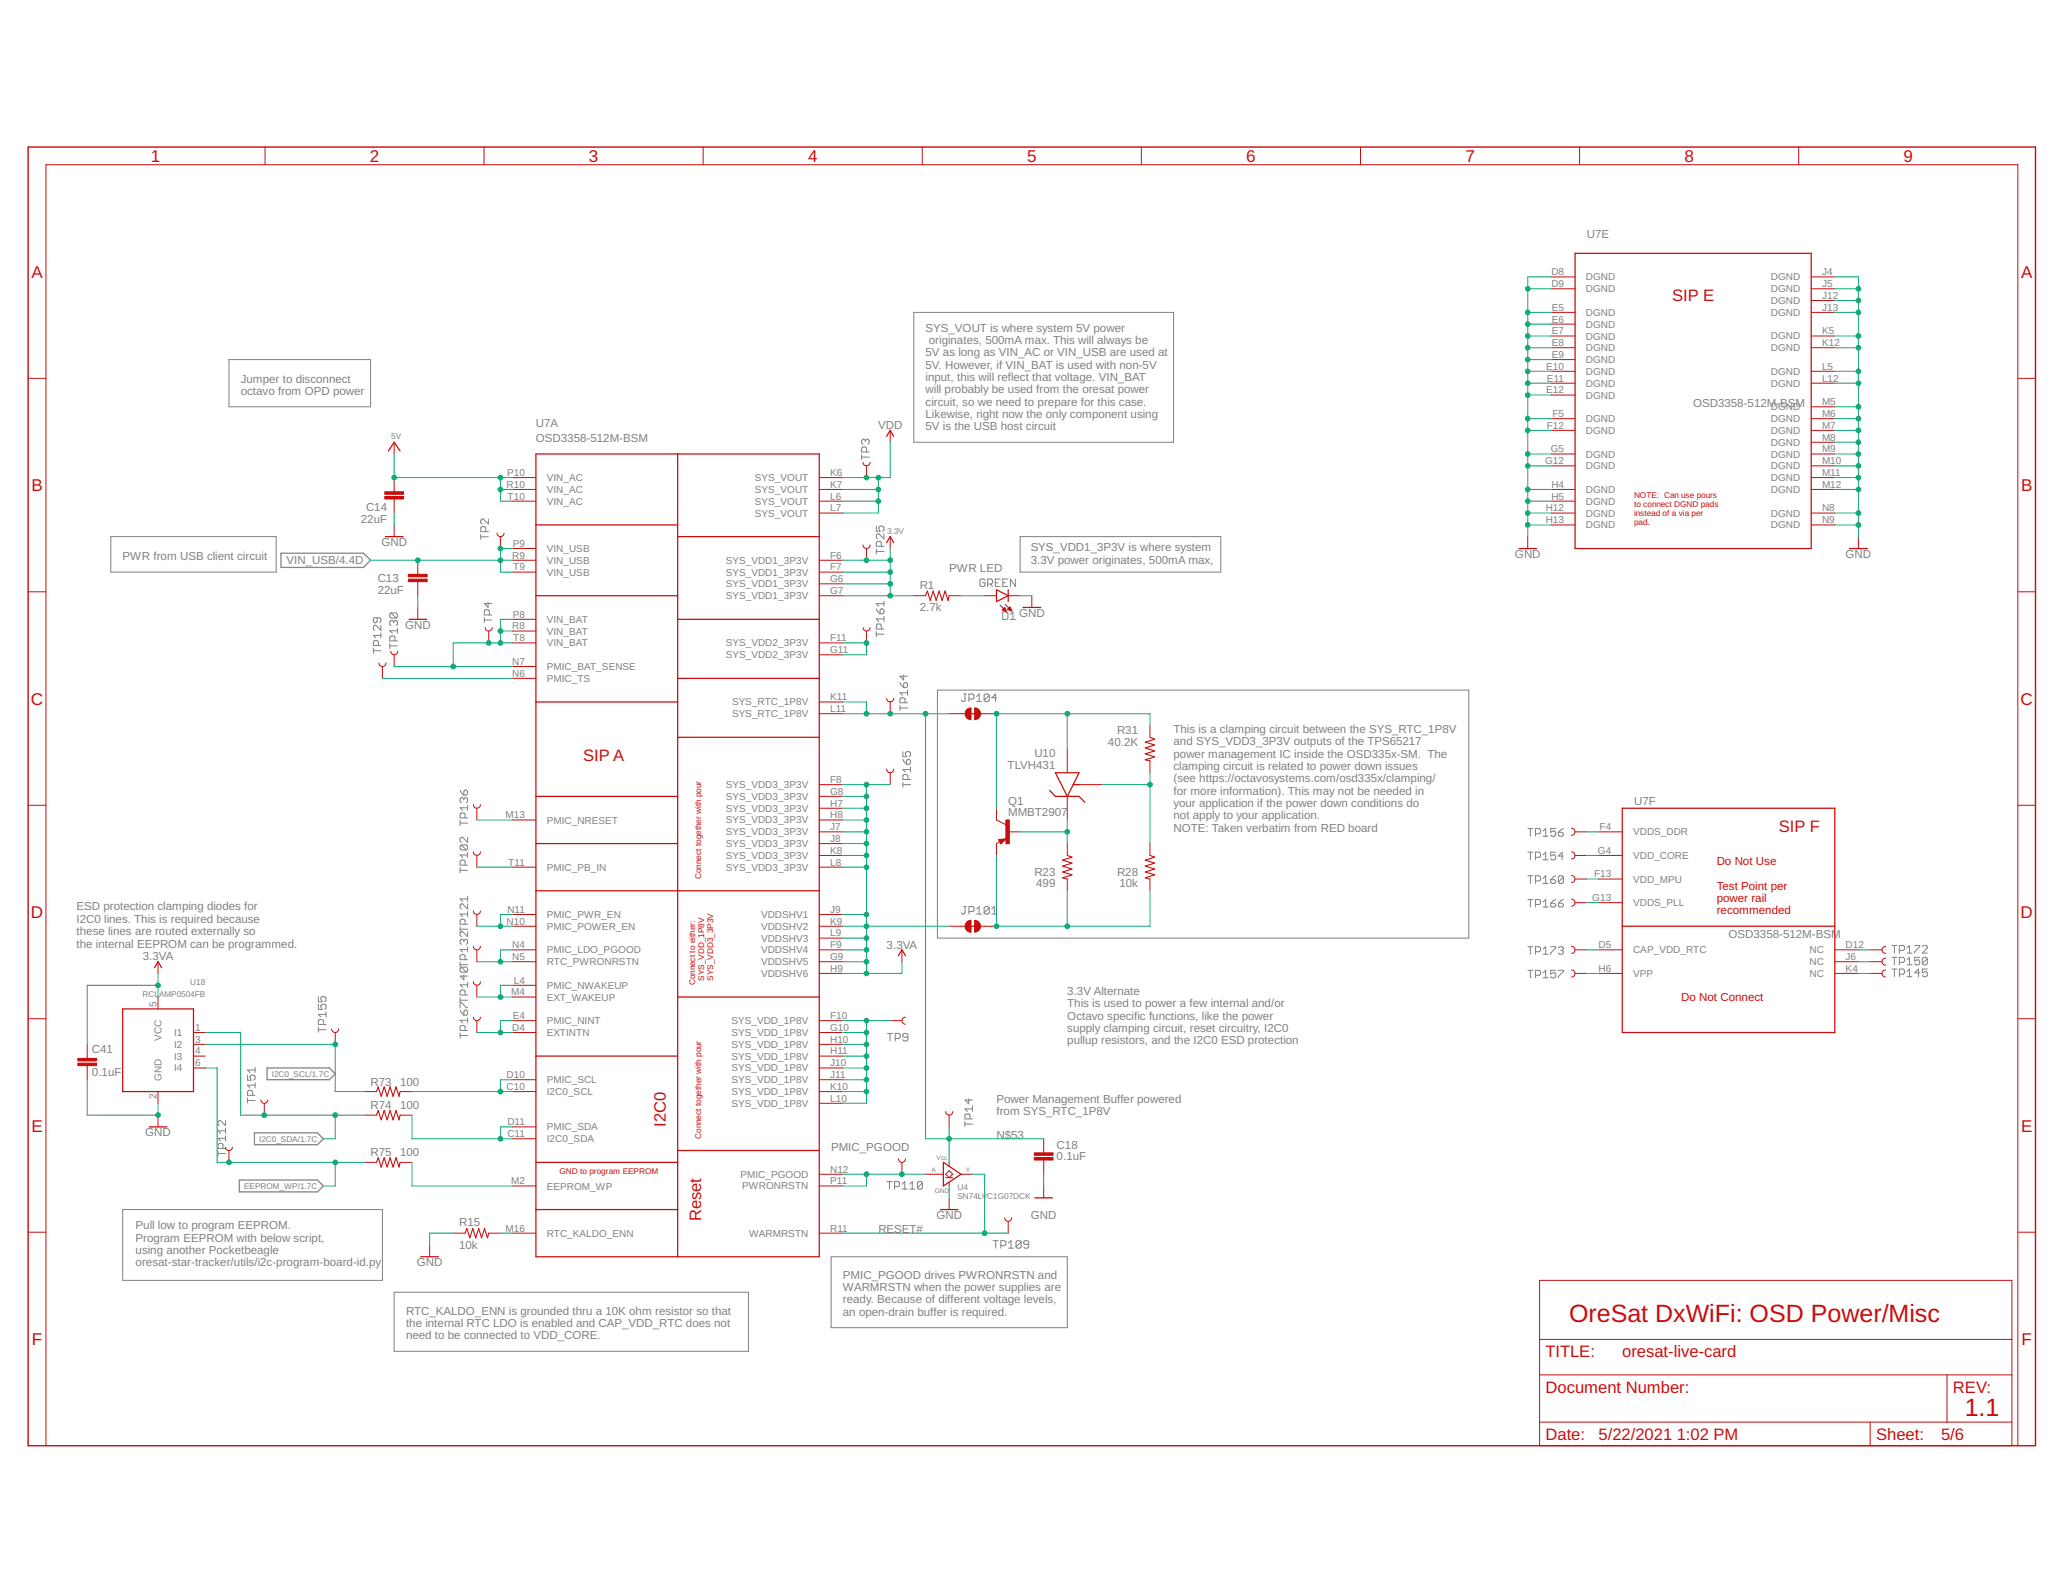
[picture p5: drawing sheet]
<svg xmlns="http://www.w3.org/2000/svg" width="279mm" height="216mm" viewBox="0 0 279 216" stroke-linecap="round" stroke-linejoin="round" font-family="sans-serif">
<defs><g id="words">
<g font-size="3.4" fill="#c90d0c">
<text x="212.5" y="179">OreSat DxWiFi: OSD Power/Misc</text>
<text x="266.1" y="191.8">1.1</text>
</g>
<g font-size="2.3" fill="#c90d0c">
<text x="20.4" y="21.9">1</text>
<text x="50.1" y="21.9">2</text>
<text x="79.8" y="21.9">3</text>
<text x="109.4" y="21.9">4</text>
<text x="139.1" y="21.9">5</text>
<text x="168.8" y="21.9">6</text>
<text x="198.5" y="21.9">7</text>
<text x="228.1" y="21.9">8</text>
<text x="257.8" y="21.9">9</text>
<text x="4.3" y="37.6">A</text>
<text x="273.7" y="37.6">A</text>
<text x="4.3" y="66.5">B</text>
<text x="273.7" y="66.5">B</text>
<text x="4.2" y="95.4">C</text>
<text x="273.7" y="95.4">C</text>
<text x="4.2" y="124.4">D</text>
<text x="273.7" y="124.4">D</text>
<text x="4.3" y="153.3">E</text>
<text x="273.7" y="153.3">E</text>
<text x="4.3" y="182.2">F</text>
<text x="273.8" y="182.2">F</text>
</g>
<g font-size="2.2" fill="#c90d0c">
<text x="226.5" y="40.7">SIP E</text>
<text x="79" y="103.1">SIP A</text>
<text x="240.9" y="112.7">SIP F</text>
<text x="90.2" y="152.6" transform="rotate(-90 90.2 152.6)">I2C0</text>
<text x="95" y="165.4" transform="rotate(-90 95 165.4)">Reset</text>
<text x="209.3" y="183.8">TITLE:</text>
<text x="219.7" y="183.8">oresat-live-card</text>
<text x="209.3" y="188.6">Document Number:</text>
<text x="264.5" y="188.6">REV:</text>
<text x="209.3" y="195">Date:</text>
<text x="216.5" y="195">5/22/2021</text>
<text x="227.1" y="195">1:02 PM</text>
<text x="254.1" y="195">Sheet:</text>
<text x="262.9" y="195">5/6</text>
</g>
<g font-size="1.6" fill="#808080">
<text x="214.9" y="32.2">U7E</text>
<text x="125.4" y="44.9">SYS_VOUT is where system 5V power</text>
<text x="125.8" y="46.6">originates, 500mA max. This will always be</text>
<text x="32.6" y="51.8">Jumper to disconnect</text>
<text x="32.6" y="53.5">octavo from OPD power</text>
<text x="125.4" y="48.3">5V as long as VIN_AC or VIN_USB are used at</text>
<text x="125.4" y="49.9">5V. However, if VIN_BAT is used with non-5V</text>
<text x="125.4" y="51.6">input, this will reflect that voltage. VIN_BAT</text>
<text x="125.4" y="53.3">will probably be used from the oresat power</text>
<text x="72.6" y="59.9">OSD3358-512M-BSM</text>
<text x="72.6" y="57.8">U7A</text>
<text x="118.9" y="58.1">VDD</text>
<text x="125.4" y="55">circuit, so we need to prepare for this case.</text>
<text x="125.4" y="56.6">Likewise, right now the only component using</text>
<text x="125.4" y="58.3">5V is the USB host circuit</text>
<text x="229.3" y="55.1">OSD3358-512M-BSM</text>
<text x="48.9" y="70.9">22uF</text>
<text x="49.6" y="69.3">C14</text>
<text x="16.6" y="75.9">PWR from USB client circuit</text>
<text x="38.8" y="76.4">VIN_USB/4.4D</text>
<text x="51.7" y="74">GND</text>
<text x="128.6" y="77.5">PWR LED</text>
<text x="139.6" y="74.7">SYS_VDD1_3P3V is where system</text>
<text x="139.6" y="76.4">3.3V power originates, 500mA max,</text>
<text x="205.2" y="75.6">GND</text>
<text x="250" y="75.6">GND</text>
<text x="51.2" y="80.4">22uF</text>
<text x="51.2" y="78.8">C13</text>
<text x="124.6" y="82.8">2.7k</text>
<text x="124.6" y="79.7">R1</text>
<text x="138" y="83.6">GND</text>
<text x="54.9" y="85.2">GND</text>
<text x="150.1" y="101">40.2K</text>
<text x="151.3" y="99.4">R31</text>
<text x="158.9" y="99.3">This is a clamping circuit between the SYS_RTC_1P8V</text>
<text x="158.9" y="101">and SYS_VDD3_3P3V outputs of the TPS65217</text>
<text x="136.5" y="104.2">TLVH431</text>
<text x="140.1" y="102.6">U10</text>
<text x="158.9" y="102.6">power management IC inside the OSD335x-SM. The</text>
<text x="158.9" y="104.3">clamping circuit is related to power down issues</text>
<text x="158.9" y="106">(see https://octavosystems.com/osd335x/clamping/</text>
<text x="158.9" y="107.6">for more information). This may not be needed in</text>
<text x="136.5" y="110.6">MMBT2907</text>
<text x="136.5" y="109">Q1</text>
<text x="158.9" y="109.3">your application if the power down conditions do</text>
<text x="158.9" y="111">not apply to your application.</text>
<text x="158.9" y="112.7">NOTE: Taken verbatim from RED board</text>
<text x="221.3" y="109">U7F</text>
<text x="140.1" y="118.6">R23</text>
<text x="151.3" y="118.6">R28</text>
<text x="10.4" y="123.3">ESD protection clamping diodes for</text>
<text x="10.4" y="125">I2C0 lines. This is required because</text>
<text x="140.3" y="120.2">499</text>
<text x="151.6" y="120.2">10k</text>
<text x="10.4" y="126.7">these lines are routed externally so</text>
<text x="10.4" y="128.3">the internal EEPROM can be programmed.</text>
<text x="19.3" y="130.1">3.3VA</text>
<text x="120.1" y="128.5">3.3VA</text>
<text x="234.1" y="127.1">OSD3358-512M-BSM</text>
<text x="144.5" y="134.8">3.3V Alternate</text>
<text x="144.5" y="136.4">This is used to power a few internal and/or</text>
<text x="12.5" y="142.6">C41</text>
<text x="144.5" y="138.1">Octavo specific functions, like the power</text>
<text x="144.5" y="139.8">supply clamping circuit, reset circuitry, I2C0</text>
<text x="144.5" y="141.4">pullup resistors, and the I2C0 ESD protection</text>
<text x="12.5" y="145.7">0.1uF</text>
<text x="50.2" y="147">R73</text>
<text x="54.2" y="147">100</text>
<text x="134.9" y="149.4">Power Management Buffer powered</text>
<text x="19.7" y="153.9">GND</text>
<text x="50.2" y="150.2">R74</text>
<text x="54.2" y="150.2">100</text>
<text x="112.6" y="155.8">PMIC_PGOOD</text>
<text x="134.9" y="154.2">N$53</text>
<text x="134.9" y="151">from SYS_RTC_1P8V</text>
<text x="143.1" y="155.7">C18</text>
<text x="50.2" y="156.6">R75</text>
<text x="54.2" y="156.6">100</text>
<text x="143.1" y="157.1">0.1uF</text>
<text x="18.4" y="166.5">Pull low to program EEPROM.</text>
<text x="62.2" y="166.1">R15</text>
<text x="119" y="167">RESET#</text>
<text x="126.8" y="165.1">GND</text>
<text x="139.6" y="165.1">GND</text>
<text x="18.4" y="168.2">Program EEPROM with below script,</text>
<text x="18.4" y="169.8">using another Pocketbeagle</text>
<text x="18.4" y="171.5">oresat-star-tracker/utils/i2c-program-board-id.py</text>
<text x="56.5" y="171.5">GND</text>
<text x="62.2" y="169.1">10k</text>
<text x="114.2" y="173.2">PMIC_PGOOD drives PWRONRSTN and</text>
<text x="55" y="178.1">RTC_KALDO_ENN is grounded thru a 10K ohm resistor so that</text>
<text x="55" y="179.8">the internal RTC LDO is enabled and CAP_VDD_RTC does not</text>
<text x="114.2" y="174.9">WARMRSTN when the power supplies are</text>
<text x="114.2" y="176.6">ready. Because of different voltage levels,</text>
<text x="114.2" y="178.2">an open-drain buffer is required.</text>
<text x="55" y="181.4">need to be connected to VDD_CORE.</text>
</g>
<g font-size="1.6" fill="#c90d0c">
<text x="232.5" y="117.2">Do Not Use</text>
<text x="232.5" y="120.5">Test Point per</text>
<text x="232.5" y="122.2">power rail</text>
<text x="232.5" y="123.9">recommended</text>
<text x="227.7" y="135.6">Do Not Connect</text>
</g>
<g font-size="1.4" fill="#808080">
<text x="210.1" y="37.3">D8</text>
<text x="210.1" y="38.9">D9</text>
<text x="214.8" y="38">DGND</text>
<text x="214.8" y="39.6">DGND</text>
<text x="239.8" y="38">DGND</text>
<text x="239.8" y="39.6">DGND</text>
<text x="239.8" y="41.2">DGND</text>
<text x="246.8" y="37.3">J4</text>
<text x="246.8" y="38.9">J5</text>
<text x="246.8" y="40.5">J12</text>
<text x="210.2" y="42.1">E5</text>
<text x="210.2" y="43.7">E6</text>
<text x="210.2" y="45.3">E7</text>
<text x="210.2" y="46.9">E8</text>
<text x="214.8" y="42.8">DGND</text>
<text x="214.8" y="44.4">DGND</text>
<text x="214.8" y="46">DGND</text>
<text x="214.8" y="47.6">DGND</text>
<text x="239.8" y="42.8">DGND</text>
<text x="239.8" y="46">DGND</text>
<text x="239.8" y="47.6">DGND</text>
<text x="246.8" y="42.1">J13</text>
<text x="246.8" y="45.3">K5</text>
<text x="246.8" y="46.9">K12</text>
<text x="209.4" y="50.1">E10</text>
<text x="209.4" y="53.3">E12</text>
<text x="209.5" y="51.7">E11</text>
<text x="210.2" y="48.5">E9</text>
<text x="214.8" y="49.2">DGND</text>
<text x="214.8" y="50.8">DGND</text>
<text x="214.8" y="52.4">DGND</text>
<text x="214.8" y="54">DGND</text>
<text x="239.8" y="50.8">DGND</text>
<text x="239.8" y="52.4">DGND</text>
<text x="246.8" y="50.1">L5</text>
<text x="246.8" y="51.7">L12</text>
<text x="209.5" y="58.1">F12</text>
<text x="210.3" y="56.5">F5</text>
<text x="214.8" y="57.2">DGND</text>
<text x="214.8" y="58.8">DGND</text>
<text x="239.8" y="55.6">DGND</text>
<text x="239.8" y="57.2">DGND</text>
<text x="239.8" y="58.8">DGND</text>
<text x="246.8" y="54.9">M5</text>
<text x="246.8" y="56.5">M6</text>
<text x="246.8" y="58.1">M7</text>
<text x="246.8" y="59.7">M8</text>
<text x="68.7" y="64.5">P10</text>
<text x="74.1" y="65.2">VIN_AC</text>
<text x="102.2" y="65.2">SYS_VOUT</text>
<text x="112.4" y="64.5">K6</text>
<text x="209.3" y="62.9">G12</text>
<text x="210" y="61.3">G5</text>
<text x="214.8" y="62">DGND</text>
<text x="214.8" y="63.6">DGND</text>
<text x="239.8" y="60.4">DGND</text>
<text x="239.8" y="62">DGND</text>
<text x="239.8" y="63.6">DGND</text>
<text x="239.8" y="65.2">DGND</text>
<text x="246.8" y="61.3">M9</text>
<text x="246.8" y="62.9">M10</text>
<text x="246.8" y="64.5">M11</text>
<text x="68.6" y="66.1">R10</text>
<text x="68.7" y="67.7">T10</text>
<text x="74.1" y="66.8">VIN_AC</text>
<text x="74.1" y="68.4">VIN_AC</text>
<text x="102.2" y="66.8">SYS_VOUT</text>
<text x="102.2" y="68.4">SYS_VOUT</text>
<text x="102.2" y="70">SYS_VOUT</text>
<text x="112.4" y="66.1">K7</text>
<text x="112.4" y="67.7">L6</text>
<text x="112.4" y="69.3">L7</text>
<text x="209.3" y="69.3">H12</text>
<text x="209.3" y="70.9">H13</text>
<text x="210.1" y="66.1">H4</text>
<text x="210.1" y="67.7">H5</text>
<text x="214.8" y="66.8">DGND</text>
<text x="214.8" y="68.4">DGND</text>
<text x="214.8" y="70">DGND</text>
<text x="214.8" y="71.6">DGND</text>
<text x="239.8" y="66.8">DGND</text>
<text x="239.8" y="70">DGND</text>
<text x="239.8" y="71.6">DGND</text>
<text x="246.8" y="66.1">M12</text>
<text x="246.8" y="69.3">N8</text>
<text x="246.8" y="70.9">N9</text>
<text x="69.4" y="75.7">R9</text>
<text x="69.4" y="74.1">P9</text>
<text x="69.5" y="77.3">T9</text>
<text x="74.1" y="74.8">VIN_USB</text>
<text x="74.1" y="76.4">VIN_USB</text>
<text x="74.1" y="78">VIN_USB</text>
<text x="98.3" y="76.4">SYS_VDD1_3P3V</text>
<text x="98.3" y="78">SYS_VDD1_3P3V</text>
<text x="112.4" y="75.7">F6</text>
<text x="112.4" y="77.3">F7</text>
<text x="69.4" y="83.7">P8</text>
<text x="98.3" y="79.6">SYS_VDD1_3P3V</text>
<text x="98.3" y="81.2">SYS_VDD1_3P3V</text>
<text x="112.4" y="78.9">G6</text>
<text x="112.4" y="80.5">G7</text>
<text x="69.4" y="85.3">R8</text>
<text x="69.5" y="86.9">T8</text>
<text x="74.1" y="84.4">VIN_BAT</text>
<text x="74.1" y="86">VIN_BAT</text>
<text x="74.1" y="87.6">VIN_BAT</text>
<text x="98.3" y="87.6">SYS_VDD2_3P3V</text>
<text x="98.3" y="89.2">SYS_VDD2_3P3V</text>
<text x="112.4" y="86.9">F11</text>
<text x="112.4" y="88.5">G11</text>
<text x="69.4" y="91.7">N6</text>
<text x="69.4" y="90.1">N7</text>
<text x="74.1" y="92.4">PMIC_TS</text>
<text x="74.1" y="90.8">PMIC_BAT_SENSE</text>
<text x="99.1" y="95.5">SYS_RTC_1P8V</text>
<text x="112.4" y="94.9">K11</text>
<text x="99.1" y="97.1">SYS_RTC_1P8V</text>
<text x="112.4" y="96.5">L11</text>
<text x="98.3" y="106.7">SYS_VDD3_3P3V</text>
<text x="112.4" y="106">F8</text>
<text x="112.4" y="107.6">G8</text>
<text x="68.5" y="110.8">M13</text>
<text x="74.1" y="111.5">PMIC_NRESET</text>
<text x="98.3" y="108.3">SYS_VDD3_3P3V</text>
<text x="98.3" y="109.9">SYS_VDD3_3P3V</text>
<text x="98.3" y="111.5">SYS_VDD3_3P3V</text>
<text x="98.3" y="113.1">SYS_VDD3_3P3V</text>
<text x="112.4" y="109.2">H7</text>
<text x="112.4" y="110.8">H8</text>
<text x="112.4" y="112.4">J7</text>
<text x="216.6" y="112.4">F4</text>
<text x="221.2" y="113.1">VDDS_DDR</text>
<text x="68.8" y="117.2">T11</text>
<text x="74.1" y="117.9">PMIC_PB_IN</text>
<text x="98.3" y="114.7">SYS_VDD3_3P3V</text>
<text x="98.3" y="116.3">SYS_VDD3_3P3V</text>
<text x="98.3" y="117.9">SYS_VDD3_3P3V</text>
<text x="112.4" y="114">J8</text>
<text x="112.4" y="115.6">K8</text>
<text x="112.4" y="117.2">L8</text>
<text x="215.9" y="118.8">F13</text>
<text x="216.4" y="115.6">G4</text>
<text x="221.2" y="116.3">VDD_CORE</text>
<text x="221.2" y="119.5">VDD_MPU</text>
<text x="68.6" y="125.2">N10</text>
<text x="68.7" y="123.6">N11</text>
<text x="74.1" y="124.3">PMIC_PWR_EN</text>
<text x="74.1" y="125.9">PMIC_POWER_EN</text>
<text x="103.1" y="124.3">VDDSHV1</text>
<text x="103.1" y="125.9">VDDSHV2</text>
<text x="112.4" y="123.6">J9</text>
<text x="112.4" y="125.2">K9</text>
<text x="215.7" y="122">G13</text>
<text x="221.2" y="122.7">VDDS_PLL</text>
<text x="69.4" y="128.4">N4</text>
<text x="69.4" y="130">N5</text>
<text x="74.1" y="129.1">PMIC_LDO_PGOOD</text>
<text x="74.1" y="130.7">RTC_PWRONRSTN</text>
<text x="103.1" y="130.7">VDDSHV5</text>
<text x="103.1" y="127.5">VDDSHV3</text>
<text x="103.1" y="129.1">VDDSHV4</text>
<text x="112.4" y="130">G9</text>
<text x="112.4" y="126.8">L9</text>
<text x="112.4" y="128.4">F9</text>
<text x="112.4" y="131.6">H9</text>
<text x="216.5" y="128.4">D5</text>
<text x="216.5" y="131.6">H6</text>
<text x="221.2" y="129.1">CAP_VDD_RTC</text>
<text x="245.1" y="129.1">NC</text>
<text x="245.1" y="130.7">NC</text>
<text x="250" y="128.4">D12</text>
<text x="250" y="130">J6</text>
<text x="250" y="131.6">K4</text>
<text x="21.2" y="136.4" transform="rotate(-90 21.2 136.4)">5</text>
<text x="69.2" y="134.8">M4</text>
<text x="69.6" y="133.2">L4</text>
<text x="74.1" y="133.9">PMIC_NWAKEUP</text>
<text x="74.1" y="135.5">EXT_WAKEUP</text>
<text x="103.1" y="132.3">VDDSHV6</text>
<text x="221.2" y="132.3">VPP</text>
<text x="245.1" y="132.3">NC</text>
<text x="21.9" y="141" transform="rotate(-90 21.9 141)">VCC</text>
<text x="23.6" y="140.3">I1</text>
<text x="23.6" y="141.9">I2</text>
<text x="23.6" y="143.5">I3</text>
<text x="26.4" y="139.6">1</text>
<text x="26.4" y="141.2">3</text>
<text x="26.4" y="142.8">4</text>
<text x="69.4" y="139.6">D4</text>
<text x="69.4" y="138">E4</text>
<text x="74.1" y="138.7">PMIC_NINT</text>
<text x="74.1" y="140.3">EXTINTN</text>
<text x="99.1" y="138.7">SYS_VDD_1P8V</text>
<text x="99.1" y="140.3">SYS_VDD_1P8V</text>
<text x="99.1" y="141.9">SYS_VDD_1P8V</text>
<text x="99.1" y="143.5">SYS_VDD_1P8V</text>
<text x="112.4" y="138">F10</text>
<text x="112.4" y="139.6">G10</text>
<text x="112.4" y="141.2">H10</text>
<text x="112.4" y="142.8">H11</text>
<text x="21.2" y="148.8" transform="rotate(-90 21.2 148.8)">2</text>
<text x="21.9" y="146.4" transform="rotate(-90 21.9 146.4)">GND</text>
<text x="23.6" y="145.1">I4</text>
<text x="26.4" y="144.4">6</text>
<text x="68.6" y="147.6">C10</text>
<text x="68.6" y="146">D10</text>
<text x="74.1" y="148.3">I2C0_SCL</text>
<text x="74.1" y="146.7">PMIC_SCL</text>
<text x="99.1" y="145.1">SYS_VDD_1P8V</text>
<text x="99.1" y="146.7">SYS_VDD_1P8V</text>
<text x="99.1" y="148.3">SYS_VDD_1P8V</text>
<text x="99.1" y="149.9">SYS_VDD_1P8V</text>
<text x="112.4" y="144.4">J10</text>
<text x="112.4" y="146">J11</text>
<text x="112.4" y="147.6">K10</text>
<text x="112.4" y="149.2">L10</text>
<text x="68.7" y="154">C11</text>
<text x="68.7" y="152.4">D11</text>
<text x="74.1" y="154.7">I2C0_SDA</text>
<text x="74.1" y="153.1">PMIC_SDA</text>
<text x="69.2" y="160.4">M2</text>
<text x="74.1" y="161.1">EEPROM_WP</text>
<text x="100.3" y="159.5">PMIC_PGOOD</text>
<text x="100.5" y="161.1">PWRONRSTN</text>
<text x="112.4" y="158.8">N12</text>
<text x="112.4" y="160.4">P11</text>
<text x="68.5" y="166.8">M16</text>
<text x="74.1" y="167.5">RTC_KALDO_ENN</text>
<text x="101.5" y="167.5">WARMRSTN</text>
<text x="112.4" y="166.8">R11</text>
</g>
<g font-size="1.1" fill="#808080">
<text x="53" y="59.5">5V</text>
<text x="120.2" y="72.3">3.3V</text>
<text x="19.3" y="135.1">RCLAMP0504FB</text>
<text x="25.8" y="133.5">U18</text>
<text x="36.8" y="145.8">I2C0_SCL/1.7C</text>
<text x="35.1" y="154.6">I2C0_SDA/1.7C</text>
<text x="33.1" y="161">EEPROM_WP/1.7C</text>
<text x="129.7" y="161.1">U4</text>
<text x="129.7" y="162.4">SN74LVC1G07DCK</text>
</g>
<g font-size="1.1" fill="#c90d0c">
<text x="221.3" y="67.5">NOTE: Can use pours</text>
<text x="221.3" y="68.7">to connect DGND pads</text>
<text x="221.3" y="69.9">instead of a via per</text>
<text x="221.3" y="71.1">pad.</text>
<text x="95" y="119.1" transform="rotate(-90 95 119.1)">Connect together with pour</text>
<text x="94.2" y="133.5" transform="rotate(-90 94.2 133.5)">Connect to either:</text>
<text x="95.4" y="132.8" transform="rotate(-90 95.4 132.8)">SYS_VDD_1P8V</text>
<text x="96.6" y="132.8" transform="rotate(-90 96.6 132.8)">SYS_VDD3_3P3V</text>
<text x="95" y="154.2" transform="rotate(-90 95 154.2)">Connect together with pour</text>
<text x="75.8" y="159">GND to program EEPROM</text>
</g>
<g font-size=".9" fill="#808080">
<text x="126.2" y="158.7">A</text>
<text x="126.6" y="161.6">GND</text>
<text x="126.9" y="157.1">Vcc</text>
<text x="130.8" y="158.7">Y</text>
</g>
</g></defs>
<g fill="none" stroke="#808080" stroke-width=".14">
<path d="M31 48.7h19.2v6.4h-19.2zM117.2 59.7l-.2-.2h-.1l-.2 .2v.3l.2 .2M117.2 59.7l.2-.2h.1l.2 .2v.3l-.2 .2M117.2 59.7v.1M123.8 42.3h35.1v17.6h-35.1zM15 72.7h22.4v4.8h-22.4zM65.1 72.7h1M65.1 72.3v.7M65.8 72v-.5l-.2-.2h-.3l-.2 .2v.5h1M66.1 70.3v.7l-.7-.7h-.1l-.2 .2v.3l.2 .2M116.7 61.9h1M116.7 61.6v.7"/>
<path d="M117.4 61.2v-.5l-.2-.2h-.3l-.2 .2v.5h1M118.7 71.3v.6h.5l-.2-.5 .2-.1h.3l.2 .1v.4l-.2 .1M118.7 74.4v.6M118.7 74.7h1M119.4 74v-.5l-.2-.2h-.3l-.2 .2v.5h1M119.7 72.3v.7l-.7-.7h-.1l-.2 .2v.3l.2 .2M133.4 78.6l-.2-.2h-.3l-.2 .2v.7l.2 .1h.3l.2-.1v-.4h-.3M133.8 79.1h.5l.1-.2v-.3l-.1-.2h-.5v1M134.1 79.1l.3 .3M134.8 78.9h.3M135.5 78.4h-.7v1h.7M135.8 78.9h.4"/>
<path d="M136.5 78.4h-.7v1h.7M137.5 78.4v1l-.7-1v1M138.2 72.7h27.1v4.8h-27.1zM50.6 88.1h1M50.6 87.8v.7M51.1 83.7v.5l-.2 .1h-.2l-.1-.1v-.4l.1-.1h.7l.2 .1v.4l-.2 .1M51.2 87.4v-.5l-.1-.1h-.4l-.1 .1v.5h1M51.6 84.7v.7l-.7-.7h-.2l-.1 .2v.3l.1 .2M51.6 86.1h-1l.3 .3M51.6 85.7v.7M52.8 87.5h1M52.8 87.1v.7"/>
<path d="M53 83l-.2 .2v.3l.2 .2h.7M53 83h.7l.1 .2v.3l-.1 .2M53 83l.7 .7M53.3 84.2l-.2-.1h-.1l-.2 .1v.4l.2 .1M53.3 84.2l.2-.1h.2l.1 .1v.4l-.1 .1M53.3 84.2v.2M53.5 86.8v-.5l-.2-.2h-.3l-.2 .2v.5h1M53.8 85.4h-1l.3 .4M53.8 85.1v.7M65.6 84h1M65.6 83.6v.7M66.1 81.6v.7l-.5-.6h1"/>
<path d="M66.3 83.3v-.5l-.2-.2h-.3l-.2 .2v.5h1M118.7 85.9h1M118.7 85.6v.6M118.7 82.5l.2 .3 .3 .3M119.2 82.6l.2-.1h.1l.2 .1v.4l-.2 .1h-.3zM119.4 85.2v-.5l-.2-.2h-.3l-.2 .2v.5h1M119.7 83.8h-1l.3 .4M119.7 81.4v.7M119.7 83.5v.7M119.7 81.8h-1l.3 .3M121.9 95.9h1M121.9 95.5v.7"/>
<path d="M121.9 92.5l.1 .3 .4 .3M122.4 92.6l.2-.1h.1l.2 .1v.4l-.2 .1h-.3zM122.4 91.4v.7l-.5-.5h1M122.6 95.2v-.5l-.2-.2h-.4l-.1 .2v.5h1M122.9 93.8h-1l.3 .4M122.9 93.5v.7M127 93.5h71.9v33.6h-71.9zM130.5 94h.4M130.7 94v.8l-.2 .2h-.1l-.2-.2M131.2 94.7h.5l.2-.2v-.3l-.2-.2h-.5v1M132.3 94.3l.3-.3v1M132.3 95h.6"/>
<path d="M134 94.2l-.2-.2h-.3l-.2 .2v.6M134 94.2v.6l-.2 .2h-.3l-.2-.2M134 94.2l-.7 .6M135 94.5h-.7l.5-.5v1M135.8 82.9h.5l.2 .2v.6l-.2 .2h-.5zM136.8 83.9h.7M136.8 83.2l.4-.3v1M62.3 111.1v.7M62.3 117.5v.7M62.3 111.5h1M62.3 107l.2 .4 .3 .3M62.3 117.9h1"/>
<path d="M62.5 114.4l-.2 .2v.4l.2 .1h.7M62.5 114.4h.7l.1 .2v.4l-.1 .1M62.5 114.4l.7 .7M62.8 108.2l-.1-.2h-.2l-.2 .2v.4l.2 .1M62.8 107.2l.2-.2h.2l.1 .2v.3l-.1 .2h-.4zM62.8 108.2l.2-.2h.2l.1 .2v.4l-.1 .1M62.8 108.2v.2M63 110.8v-.5l-.2-.2h-.3l-.2 .2v.5h1M63 117.2v-.5l-.2-.2h-.3l-.2 .2v.5h1M63.3 113.4v.7l-.6-.7h-.2l-.2 .2v.3l.2 .2M63.3 109.1v.6M63.3 115.5v.6"/>
<path d="M63.3 109.4h-1l.4 .3M63.3 115.8h-1l.4 .3M122.3 106.3h1M122.3 101.8v.7h.5l-.2-.5 .2-.2h.3l.2 .2v.3l-.2 .2M122.3 105.9v.7M122.3 102.8l.1 .4 .4 .3M122.8 103l.2-.2h.1l.2 .2v.4l-.2 .1h-.3zM123 105.6v-.5l-.2-.2h-.4l-.1 .2v.5h1M123.3 104.2h-1l.3 .4M123.3 103.9v.7M206.9 112.2h.7M206.9 115.4h.7"/>
<path d="M206.9 118.6h.7M207.3 112.2v1.1M207.3 115.4v1.1M207.3 118.6v1.1M208 112.9h.5l.1-.2v-.3l-.1-.2h-.5v1.1M208 116.1h.5l.1-.1v-.4l-.1-.2h-.5v1.1M208 119.3h.5l.1-.2v-.3l-.1-.2h-.5v1.1M209 112.6l.3-.4v1.1M209 115.8l.3-.4v1.1M209 119l.3-.4v1.1M209 113.3h.7M209 116.5h.7"/>
<path d="M209 119.7h.7M210 119.1h.5l.2 .2v.2l-.2 .2h-.3l-.2-.2zM210.7 112.2h-.7v.5l.4-.1h.1l.2 .1v.4l-.2 .2h-.3l-.2-.2M210.7 115.4h-.7v.6l.4-.2h.1l.2 .2v.3l-.2 .2h-.3l-.2-.2M210.7 118.6l-.7 .5M211.1 112.7h.5l.1 .2v.2l-.1 .2h-.4l-.1-.2zM211.7 112.2l-.3 .2-.3 .3M211.7 118.8l-.1-.2h-.4l-.1 .2v.7M211.7 118.8v.7l-.1 .2h-.4l-.1-.2M211.7 116h-.6l.5-.6v1.1M211.7 118.8l-.6 .7M43.1 135v.7h.5l-.1-.4v-.1l.1-.2h.4l.2 .2v.3l-.2 .2"/>
<path d="M43.1 136v.7h.5l-.1-.3v-.2l.1-.2h.4l.2 .2v.3l-.2 .2M43.1 139.5h1.1M43.1 139.1v.7M43.8 138.8v-.5l-.2-.2h-.3l-.2 .2v.5h1.1M44.2 137.4h-1.1l.4 .3M44.2 137.1v.6M62.3 125.5v.7M62.3 130.3v.7M62.3 135.1v1.4M62.3 139.9v.7M62.3 136.8l.2 .4 .3 .3M62.3 135.8h.2l.7 .7h.1"/>
<path d="M62.3 135.5h1M62.3 130.7h1M62.3 125.9h1M62.5 131l-.2 .2v.3l.2 .2h.7M62.5 131h.7l.1 .2v.3l-.1 .2M62.5 131l.7 .7M62.8 127.4l-.1-.2h-.2l-.2 .2v.3l.2 .2M62.8 127.4l.2-.2h.2l.1 .2v.3l-.1 .2M62.8 137l.2-.2h.2l.1 .2v.3l-.1 .2h-.4zM62.8 127.4v.2M62.8 132v.7l-.5-.5h1M63 125.2v-.5l-.2-.2h-.3l-.2 .2v.5h1"/>
<path d="M63 130v-.5l-.2-.2h-.3l-.2 .2v.5h1M63 134.8v-.5l-.2-.2h-.3l-.2 .2v.5h1M63 139.6v-.5l-.2-.2h-.3l-.2 .2v.5h1M63.3 122.4v.7l-.6-.7h-.2l-.2 .2v.3l.2 .2M63.3 126.2v.7l-.6-.7h-.2l-.2 .2v.3l.2 .2M63.3 138.2h-1l.4 .3M63.3 121.4v.7M63.3 123.5v.6M63.3 128.3v.6M63.3 133.1v.6M63.3 137.9v.6M63.3 133.4h-1l.4 .3"/>
<path d="M63.3 128.6h-1l.4 .3M63.3 123.8h-1l.4 .3M63.3 121.8h-1l.4 .3M120.2 140h.7M120.5 140v1M130.5 122.8h.4M130.7 122.8v.8l-.2 .2h-.1l-.2-.2M131.2 123.5h.5l.2-.2v-.3l-.2-.2h-.5v1M132.3 123.8h.6M132.3 123.1l.3-.3v1M134 123v.6l-.2 .2h-.3l-.2-.2M134 123l-.2-.2h-.3l-.2 .2v.6"/>
<path d="M134 123l-.7 .6M134.3 123.8h.7M134.3 123.1l.4-.3v1M206.9 121.8h.7M206.9 128.2h.7M206.9 131.4h.7M207.3 121.8v1.1M207.3 128.2v1M207.3 131.4v1M208 122.5h.5l.1-.2v-.3l-.1-.2h-.5v1.1M208 128.9h.5l.1-.2v-.3l-.1-.2h-.5v1M208 132.1h.5l.1-.2v-.3l-.1-.2h-.5v1"/>
<path d="M209 122.2l.3-.4v1.1M209 128.6l.3-.4v1M209 131.8l.3-.4v1M209 122.9h.7M209 129.2h.7M209 132.4h.7M210 122.3h.5l.2 .2v.2l-.2 .2h-.3l-.2-.2zM210 128.2h.7v.2l-.7 .7v.1M210.7 131.4h-.7v.5l.5-.1 .2 .1v.4l-.2 .1h-.3l-.2-.1M210.7 121.8l-.3 .2-.4 .3M211.1 122.3h.5l.1 .2v.2l-.1 .2h-.4l-.1-.2zM211.1 131.4h.6v.2l-.6 .7v.1"/>
<path d="M211.1 128.4l.1-.2h.4l.1 .2v.2l-.1 .1M211.4 128.7h.2M211.6 128.7l.1 .2v.2l-.1 .1h-.4l-.1-.1M211.7 121.8l-.3 .2-.3 .3M256.2 128.1h.7M256.2 129.7h.7M256.2 131.3h.7M256.6 128.1v1M256.6 129.7v1M256.6 131.3v1M257.2 128.7h.6l.1-.1v-.4l-.1-.1h-.6v1M257.2 130.3h.6l.1-.1v-.4l-.1-.1h-.6v1"/>
<path d="M257.2 132h.6l.1-.2v-.4l-.1-.1h-.6v1M258.3 128.4l.3-.3v1M258.3 130l.3-.3v1M258.3 131.6l.3-.3v1M258.3 129.1h.7M258.3 130.7h.7M258.3 132.3h.7M259.3 128.1h.7v.1l-.7 .7v.2M260 131.8h-.7l.5-.5v1M260 129.7h-.7v.5l.5-.2 .2 .2v.3l-.2 .2h-.3l-.2-.2M260.3 128.2l.2-.1h.4l.1 .1v.2l-.7 .7h.7M261 129.8v.7l-.1 .2h-.4l-.2-.2"/>
<path d="M261 131.3h-.7v.5l.4-.2h.2l.1 .2v.3l-.1 .2h-.4l-.2-.2M261 129.8l-.1-.1h-.4l-.2 .1v.7M261 129.8l-.7 .7M29.5 156.3h1M29.5 155.9v.7M30.2 155.6v-.6l-.2-.1h-.3l-.2 .1v.6h1M30.5 151.8v.7l-.6-.7h-.2l-.2 .2v.3l.2 .2M30.5 154.2h-1l.4 .3M30.5 152.8v.7M30.5 153.8v.7M30.5 153.2h-1l.4 .3M33.5 149.1h1"/>
<path d="M33.5 145.6v.7h.5l-.1-.3v-.2l.1-.2h.4l.1 .2v.3l-.1 .2M33.5 148.7v.7M34.2 148.4v-.6l-.2-.1h-.3l-.2 .1v.6h1M34.5 147h-1l.4 .3M34.5 144.6v.7M34.5 146.6v.7M34.5 144.9h-1l.4 .4M62.3 140.3h1M121.2 140.7h.6l.1-.2v-.4l-.1-.1h-.6v1M123 140.5h-.6l-.1-.2v-.2l.1-.1h.4l.2 .1v.7l-.2 .2h-.4l-.1-.2M130.7 152.3h1M130.7 151.9v.7"/>
<path d="M131.2 148.8v.7l-.5-.5h1M131.4 151.6v-.6l-.2-.1h-.3l-.2 .1v.6h1M131.7 150.2h-1l.3 .3M131.7 149.8v.7M16.6 163.8h35.2v9.6h-35.2zM53.4 175h48v8h-48zM112.6 170.2h31.9v9.6h-31.9zM120.1 160h.7M120.5 160v1.1M121.2 160.7h.5l.1-.2v-.3l-.1-.2h-.5v1.1M122.2 160.4l.3-.4v1.1M122.2 161.1h.7"/>
<path d="M123.2 161.1h.7M123.2 160.4l.3-.4v1.1M124.9 160.2l-.1-.2h-.4l-.2 .2v.7M124.9 160.2v.7l-.1 .2h-.4l-.2-.2M124.9 160.2l-.7 .7M134.5 168h.7M134.9 168v1.1M135.6 168.7h.5l.1-.1v-.4l-.1-.2h-.5v1.1M136.6 168.4l.3-.4v1.1M136.6 169.1h.7M138.3 168.2l-.2-.2h-.3l-.2 .2v.7M138.3 168.2v.7l-.2 .2h-.3l-.2-.2"/>
<path d="M138.3 168.2l-.7 .7M139.3 168.6h-.5l-.2-.2v-.2l.2-.2h.3l.2 .2v.7l-.2 .2h-.3l-.2-.2"/>
</g>
<path d="M38.1 74.9h11.1l1 1-1 1h-11.1zM32.4 159.8h10.6l.8 .8-.8 .8h-10.6zM34.5 153.4h8.5l.8 .8-.8 .8h-8.5zM36.2 144.7h8.4l.8 .7-.8 .8h-8.4z" fill="none" stroke="#808080" stroke-width=".17"/>
<g fill="none" stroke="#c90d0c" stroke-width=".17">
<path d="M213.3 34.3h32v40h-32zM120.1 59.1l.5-.8 .4 .8M52.2 72.7h2.4M52.6 61.1l.8-1.2 .8 1.2M72.6 61.5h38.4v108.7h-38.4zM72.6 71.1h19.2M91.8 61.5v108.7M91.8 72.7h19.2M120.1 73.5l.5-.8 .4 .8M135 79.9l1.5 .8-1.5 .8zM136.5 79.9v1.6M205.7 74.3h2.4"/>
<path d="M250.5 74.3h2.4M55.4 83.9h2.4M72.6 80.7h19.2M72.6 95.1h19.2M91.8 83.9h19.2M91.8 91.9h19.2M91.8 99.9h19.2M131.3 96.7h1.1M138.6 82.3h2.3M72.6 114.3h19.2M72.6 107.9h19.2M135.3 113.8l.3 .4 .5-.5-.7 .1 .2 .2 .2-.1h-.2"/>
<path d="M142.2 107.1l.7 .8h3.2l.8 .8M142.9 104.7h3.2l-1.6 3.2zM145.4 106.3h.7M219.7 109.5h28.8v30.3h-28.8zM16.6 136.7h9.6v11.1h-9.6zM20.9 131.1l.5-.8 .5 .8M72.6 120.6h38.4M91.8 135h19.2M121.7 129.5l.5-.8 .4 .8M131.3 125.5h1.1M219.7 125.5h28.8M20.2 152.6h2.4"/>
<path d="M72.6 143h19.2M72.6 157.4h19.2M91.8 155.8h19.2M127.8 157.4l2.4 1.6-2.4 1.6zM57 170.2h2.4M72.6 163.8h19.2M127.4 163.8h2.4M140.1 162.2h2.4"/>
</g>
<g fill="none" stroke="#c90d0c" stroke-width=".14">
<path d="M35.9 19.9v2.4M65.6 19.9v2.4M95.2 19.9v2.4M124.9 19.9v2.4M154.6 19.9v2.4M184.3 19.9v2.4M213.9 19.9v2.4M243.6 19.9v2.4M210.1 37.5h3.2M210.1 39.1h3.2M245.3 37.5h3.2M245.3 39.1h3.2"/>
<path d="M3.8 51.2h2.4M53.4 59.9v1.6M120.6 58.3v1.6M210.1 42.3h3.2M210.1 43.9h3.2M210.1 45.5h3.2M210.1 47.1h3.2M210.1 48.7h3.2M210.1 50.3h3.2M210.1 51.9h3.2M210.1 53.5h3.2M210.1 56.7h3.2"/>
<path d="M210.1 58.3h3.2M245.3 42.3h3.2M245.3 45.5h3.2M245.3 47.1h3.2M245.3 50.3h3.2M245.3 51.9h3.2M245.3 56.7h3.2M245.3 58.3h3.2M245.3 40.7h3.2M245.3 55.1h3.2M245.3 59.9h3.2M273.3 51.2h2.4"/>
<path d="M53.4 64.7v1.9M53.4 67.6v1.9M53.4 71.1v1.6M56.6 75.9v1.9M56.6 78.8v1.9M67.3 72.2a.48 .48 0 0 0 .5 .5 .48 .48 0 0 0 .5-.5M67.8 72.7v1.6M69.4 64.7h3.2M69.4 66.3h3.2M69.4 74.3h3.2M69.4 75.9h3.2M69.4 77.5h3.2"/>
<path d="M69.4 67.9h3.2M111 64.7h3.2M111 66.3h3.2M111 75.9h3.2M111 77.5h3.2M111 67.9h3.2M111 69.5h3.2M111 79.1h3.2M116.9 62.6a.48 .48 0 0 0 .5 .5 .48 .48 0 0 0 .4-.5M116.9 73.8a.48 .48 0 0 0 .5 .5 .48 .48 0 0 0 .4-.5M117.3 63.1v1.6M117.3 74.3v1.6"/>
<path d="M120.6 72.7v1.6M206.9 72.7v1.6M210.1 66.3h3.2M210.1 67.9h3.2M210.1 69.5h3.2M210.1 61.5h3.2M210.1 63.1h3.2M210.1 71.1h3.2M245.3 64.7h3.2M245.3 66.3h3.2M245.3 69.5h3.2M245.3 61.5h3.2"/>
<path d="M245.3 63.1h3.2M245.3 71.1h3.2M251.7 72.7v1.6M3.8 80.2h2.4M51.3 89.8a.49 .49 0 0 0 .5 .5 .49 .49 0 0 0 .5-.5M51.8 90.3v1.6M52.9 88.2a.48 .48 0 0 0 .5 .5 .48 .48 0 0 0 .5-.5M53.4 88.7v1.6M56.6 82.3v1.6M65.7 85a.48 .48 0 0 0 .5 .5 .48 .48 0 0 0 .5-.5M66.2 85.5v1.6M69.4 91.9h3.2"/>
<path d="M69.4 90.3h3.2M69.4 83.9h3.2M69.4 85.5h3.2M69.4 87.1h3.2M111 87.1h3.2M111 80.7h3.2M111 88.7h3.2M111 95.1h3.2M111 96.7h3.2M116.9 85a.48 .48 0 0 0 .5 .5 .48 .48 0 0 0 .4-.5M117.3 85.5v1.6M120.1 94.6a.48 .48 0 0 0 .5 .5 .48 .48 0 0 0 .4-.5"/>
<path d="M120.6 95.1v1.6M123.8 80.7h1.5M128.5 80.7h1.7M128.5 96.7h2.2M132.8 96.7h2.2M133.3 80.7h1.7M135.4 82l.9 .9M135.8 82.6h.4M135.8 82.5h.4M135.9 82.7h.3M135.9 82.5h.2M136 82.4h.1"/>
<path d="M136 82.7h.2M136 82.3h.1M136.1 82.3l.2 .5-.6-.2zM136.1 81.9l.9 .9M136.2 82.8h.1M136.5 82.5h.4M136.5 82.5l.5 .3M136.5 82.5l.3-.3 .2 .6M136.5 80.7h1.7M136.6 82.4h.3M136.6 82.6h.3M136.7 82.3h.1"/>
<path d="M136.8 82.7h.2M136.9 82.7h.1M139.7 80.7v1.6M155.7 98.3v1.6M273.3 80.2h2.4M3.8 109.1h2.4M64.1 109a.48 .48 0 0 0 .5 .5 .48 .48 0 0 0 .5-.5M64.1 115.4a.48 .48 0 0 0 .5 .5 .48 .48 0 0 0 .5-.5M64.6 109.5v1.6M64.6 115.9v1.6M69.4 117.5h3.2M69.4 111.1h3.2"/>
<path d="M111 117.5h3.2M111 106.3h3.2M111 107.9h3.2M111 109.5h3.2M111 111.1h3.2M111 112.7h3.2M111 114.3h3.2M111 115.9h3.2M120.1 104.2a.48 .48 0 0 0 .5 .5 .48 .48 0 0 0 .4-.5M120.6 104.7v1.6M135 109.5v1.6l1.2 .6M135.2 113.7l1-.1-.6 .7z"/>
<path d="M135.4 114l-.4 .3v1.6M136.5 112.7h1.7M144.5 101.5v3.2M144.5 107.9v3.2M144.5 114.3v1.6M144.5 119.1v1.5M146.1 106.3h3.3M155.7 103.1v1.6M155.7 114.3v1.6M155.7 119.1v1.5M212.8 112.2a.48 .48 0 0 1 .5 .5 .48 .48 0 0 1-.5 .4M212.8 115.4a.48 .48 0 0 1 .5 .5 .48 .48 0 0 1-.5 .4"/>
<path d="M212.8 118.6a.49 .49 0 0 1 .5 .5 .49 .49 0 0 1-.5 .4M213.3 112.7h1.6M213.3 115.9h1.6M213.3 119.1h1.6M216.5 112.7h3.2M216.5 115.9h3.2M216.5 119.1h3.2M273.3 109.1h2.4M3.8 138h2.4M21.4 130.3v1.5M21.4 135v1.7M26.2 139.8h1.6"/>
<path d="M44.9 139.4a.48 .48 0 0 0 .5 .5 .48 .48 0 0 0 .5-.5M45.4 139.8v1.7M64.1 137.8a.48 .48 0 0 0 .5 .4 .48 .48 0 0 0 .5-.4M64.1 133a.48 .48 0 0 0 .5 .4 .48 .48 0 0 0 .5-.4M64.1 128.2a.48 .48 0 0 0 .5 .5 .48 .48 0 0 0 .5-.5M64.1 123.4a.48 .48 0 0 0 .5 .5 .48 .48 0 0 0 .5-.5M64.6 123.9v1.6M64.6 128.7v1.6M64.6 133.5v1.5M64.6 138.2v1.6M69.4 123.9h3.2M69.4 128.7h3.2"/>
<path d="M69.4 138.2h3.2M69.4 133.5h3.2M69.4 125.5h3.2M69.4 139.8h3.2M69.4 135h3.2M69.4 130.3h3.2M111 123.9h3.2M111 128.7h3.2M111 138.2h3.2M111 125.5h3.2M111 139.8h3.2M111 130.3h3.2"/>
<path d="M111 127.1h3.2M111 131.8h3.2M120.6 138.2h1.6M122.2 128.7v1.6M122.6 137.8a.48 .48 0 0 0-.4 .5 .48 .48 0 0 0 .4 .4M128.5 125.5h2.2M132.8 125.5h2.2M212.8 121.8a.49 .49 0 0 1 .5 .5 .49 .49 0 0 1-.5 .4M212.8 128.2a.48 .48 0 0 1 .5 .5 .48 .48 0 0 1-.5 .4M212.8 131.4a.48 .48 0 0 1 .5 .5 .48 .48 0 0 1-.5 .4M213.3 128.7h1.6M213.3 131.8h1.6"/>
<path d="M213.3 122.3h1.6M216.5 128.7h3.2M216.5 131.8h3.2M216.5 122.3h3.2M248.5 128.7h3.2M248.5 130.3h3.2M248.5 131.8h3.2M253.3 128.7h1.6M253.3 130.3h1.6M253.3 131.8h1.6M255.4 128.2a.48 .48 0 0 0-.5 .5 .48 .48 0 0 0 .5 .4M255.4 129.8a.48 .48 0 0 0-.5 .4 .48 .48 0 0 0 .5 .5"/>
<path d="M255.4 131.4a.48 .48 0 0 0-.5 .5 .48 .48 0 0 0 .5 .4M273.3 138h2.4M11.8 141.5v1.9M11.8 144.3v1.9M21.4 147.8v1.6M21.4 151v1.6M26.2 141.5h1.6M26.2 143h1.6M26.2 144.7h1.6M30.5 155.4a.48 .48 0 0 0 .5 .4 .48 .48 0 0 0 .5-.4M31 155.8v1.6M35.3 149a.48 .48 0 0 0 .5 .4 .48 .48 0 0 0 .5-.4"/>
<path d="M35.8 149.4v1.6M49.4 147.8h1.6M49.4 151h1.6M49.4 157.4h1.6M54.2 147.8h1.6M54.2 151h1.6M54.2 157.4h1.6M69.4 147.8h3.2M69.4 154.2h3.2M69.4 146.2h3.2M69.4 152.6h3.2M111 147.8h3.2"/>
<path d="M111 146.2h3.2M111 159h3.2M111 141.5h3.2M111 143h3.2M111 144.7h3.2M111 149.4h3.2M121.7 157a.49 .49 0 0 0 .5 .4 .49 .49 0 0 0 .4-.4M122.2 157.4v1.6M125.3 159h2.5M128.1 150.6a.48 .48 0 0 0 .5 .4 .48 .48 0 0 0 .4-.4M128.1 159.5h.9M128.5 158.6l.5 .4-.5 .5-.4-.5z"/>
<path d="M128.5 151v1.6M128.5 157.4v.5M130.2 159h1.5M141.4 154.2v2M141.4 157.1v1.9M3.8 166.9h2.4M58.2 168.6v1.6M61.4 167h1.6M66.2 167h1.6M69.4 167h3.2M69.4 160.6h3.2M111 167h3.2"/>
<path d="M111 160.6h3.2M128.5 160.1v.5M128.5 162.2v1.6M136.1 165a.49 .49 0 0 0 .4 .4 .49 .49 0 0 0 .5-.4M136.5 165.4v1.6M141.4 160.6v1.6M208.5 173.4h64v22.4h-64zM273.3 166.9h2.4M6.2 195.8v-173.5h267.1v173.5M208.5 186.2h64M208.5 192.6h64M208.5 181.4h64"/>
<path d="M253.3 192.6v3.2M263.7 186.2v6.4"/>
</g>
<path d="M125.3 80.7l.3-.6 .4 1.2 .4-1.2 .4 1.2 .4-1.2 .4 1.2 .4-1.2 .4 1.2 .1-.6M155.7 99.9l.7 .2-1.3 .4 1.3 .4-1.3 .4 1.3 .4-1.3 .4 1.3 .4-1.3 .4 .6 .2M144.5 115.9l.7 .2-1.3 .4 1.3 .4-1.3 .4 1.3 .4-1.3 .4 1.3 .4-1.3 .4 .6 .2M155.7 115.9l.7 .2-1.3 .4 1.3 .4-1.3 .4 1.3 .4-1.3 .4 1.3 .4-1.3 .4 .6 .2M51 147.8l.2-.6 .4 1.3 .4-1.3 .4 1.3 .4-1.3 .4 1.3 .4-1.3 .4 1.3 .2-.7M51 151l.2-.6 .4 1.3 .4-1.3 .4 1.3 .4-1.3 .4 1.3 .4-1.3 .4 1.3 .2-.7M51 157.4l.2-.6 .4 1.3 .4-1.3 .4 1.3 .4-1.3 .4 1.3 .4-1.3 .4 1.3 .2-.7M63 167l.2-.6 .4 1.3 .4-1.3 .4 1.3 .4-1.3 .4 1.3 .4-1.3 .4 1.3 .2-.7" fill="none" stroke="#c90d0c" stroke-width=".15"/>
<g fill="#c90d0c" stroke="#c90d0c" stroke-width=".14">
<path d="M140.1 156.8h2.5v.3h-2.5z"/>
<path d="M140.1 156.1h2.5v.4h-2.5z"/>
<path d="M52.1 67.2h2.6v.4h-2.6z"/>
<path d="M52.1 66.6h2.6v.4h-2.6z"/>
<path d="M55.3 78.4h2.5v.4h-2.5z"/>
<path d="M55.3 77.8h2.5v.3h-2.5z"/>
<path d="M136.2 111.1h.5v3.2h-.5z"/>
<path d="M10.5 144h2.6v.3h-2.6z"/>
<path d="M10.5 143.4h2.6v.3h-2.6z"/>
</g>
<path d="M3.8 19.9h271.9v175.9h-271.9z" fill="none" stroke="#c90d0c" stroke-width=".19"/>
<g fill="#c90d0c" stroke="#c90d0c" stroke-width=".14">
<path d="M132 124.7h.1a.83 .83 0 0 1 .7 .8h-.8z" fill-rule="evenodd"/>
<path d="M132 125.5h.8v.1a.83 .83 0 0 1-.8 .7z" fill-rule="evenodd"/>
<path d="M131 124.8l.5-.1v1.6a.81 .81 0 0 1-.8-.6 .81 .81 0 0 1 .3-.9z" fill-rule="evenodd"/>
<path d="M132 95.9h.1a.79 .79 0 0 1 .7 .8h-.8z" fill-rule="evenodd"/>
<path d="M132 96.7h.8v.1a.78 .78 0 0 1-.8 .7z" fill-rule="evenodd"/>
<path d="M131 96.1l.5-.2v1.6a.81 .81 0 0 1-.8-.6 .81 .81 0 0 1 .3-.8z" fill-rule="evenodd"/>
</g>
<g fill="none" stroke="#0dab76" stroke-width=".14">
<path d="M206.9 39.1h3.2M210.1 37.5h-3.2v35.2M248.5 39.1h3.2M248.5 37.5h3.2v35.2M120.6 59.9v4.8h-6.4M206.9 58.3h3.2M206.9 56.7h3.2M206.9 53.5h3.2M206.9 51.9h3.2M206.9 50.3h3.2M206.9 48.7h3.2M206.9 47.1h3.2"/>
<path d="M206.9 45.5h3.2M206.9 43.9h3.2M206.9 42.3h3.2M248.5 58.3h3.2M248.5 56.7h3.2M248.5 51.9h3.2M248.5 50.3h3.2M248.5 47.1h3.2M248.5 45.5h3.2M248.5 42.3h3.2M248.5 59.9h3.2M248.5 40.7h3.2"/>
<path d="M248.5 55.1h3.2M50.2 75.9h19.2M53.4 61.5v3.2h16M53.4 69.5v1.6M67.8 64.7v3.2h1.6M67.8 66.3h1.6M69.4 74.3h-1.6v3.2h1.6M114.2 75.9h6.4M114.2 77.5h6.4M114.2 66.3h4.8M114.2 67.9h4.8M114.2 79.1h6.4"/>
<path d="M119 64.7v4.8h-4.8M120.6 74.3v6.4M206.9 66.3h3.2M206.9 67.9h3.2M206.9 69.5h3.2M206.9 71.1h3.2M206.9 63.1h3.2M206.9 61.5h3.2M248.5 64.7h3.2M248.5 66.3h3.2M248.5 69.5h3.2M248.5 71.1h3.2"/>
<path d="M248.5 63.1h3.2M248.5 61.5h3.2M51.8 91.9h17.6M53.4 90.3h16M56.6 80.7v1.6M67.8 85.5h1.6M69.4 83.9h-1.6v3.2M69.4 87.1h-8v3.2M114.2 87.1h3.1v1.6h-3.1M114.2 80.7h9.6M114.2 95.1h3.1v1.6M114.2 96.7h14.3"/>
<path d="M125.3 96.7v57.5h16.1M130.2 80.7h3.1M138.2 80.7h1.5M144.5 96.7v4.8M155.7 98.3v-1.6h-20.7v12.8M64.6 117.5h4.8M64.6 111.1h4.8M114.2 117.5h3.1M114.2 111.1h3.1M114.2 106.3h6.4M114.2 112.7h3.1M114.2 115.9h3.1"/>
<path d="M114.2 107.9h3.1M114.2 109.5h3.1M114.2 114.3h3.1M117.3 106.3v25.5M135 115.9v9.6h20.7v-4.9M138.2 112.7h6.3M144.5 111.1v3.2M149.4 106.3h6.3M155.7 104.7v9.6M214.9 112.7h1.6M214.9 119.1h1.6M214.9 115.9h1.6"/>
<path d="M21.4 133.5h-9.6v8M21.4 131.8v3.2M27.8 139.8h4.8v11.2h16.8M64.6 139.8h4.8M64.6 135h4.8M64.6 130.3h4.8M64.6 125.5h4.8M69.4 123.9h-1.6v1.6M69.4 128.7h-1.6v1.6M69.4 133.5h-1.6v1.5M69.4 138.2h-1.6v1.6M114.2 139.8h3.1"/>
<path d="M114.2 138.2h6.4M114.2 130.3h3.1M114.2 128.7h3.1M114.2 125.5h14.3M114.2 123.9h3.1M114.2 127.1h3.1M117.3 138.2v11.2h-3.1M122.2 130.3v1.5h-8M144.5 120.6v4.9M214.9 128.7h1.6M214.9 131.8h1.6M214.9 122.3h1.6"/>
<path d="M251.7 130.3h1.6M251.7 128.7h1.6M251.7 131.8h1.6M11.8 146.2v4.8h9.6v-1.6M27.8 141.5h17.6v6.3h4M27.8 144.7h1.6v12.7h20M45.4 151v3.2h-1.6M45.4 157.4v3.2h-1.6M55.8 151v3.2h13.6M55.8 147.8h13.6M55.8 157.4v3.2h13.6M69.4 146.2h-1.6v1.6"/>
<path d="M69.4 152.6h-1.6v1.6M114.2 141.5h3.1M114.2 147.8h3.1M114.2 159h11.1M114.2 144.7h3.1M114.2 146.2h3.1M114.2 143h3.1M117.3 159v1.6h-3.1M128.5 152.6v4.8M131.7 159h1.6v8M141.4 159v1.6M61.4 167h-3.2v1.6"/>
<path d="M67.8 167h1.6M114.2 167h22.3M128.5 160.6v1.6"/>
</g>
<g fill="#0dab76" stroke="#0dab76" stroke-width=".14">
<circle cx="67.8" cy="75.9" r=".32"/>
<circle cx="67.8" cy="74.3" r=".32"/>
<circle cx="56.6" cy="75.9" r=".32"/>
<circle cx="67.8" cy="85.5" r=".32"/>
<circle cx="67.8" cy="87.1" r=".32"/>
<circle cx="66.2" cy="87.1" r=".32"/>
<circle cx="61.4" cy="90.3" r=".32"/>
<circle cx="67.8" cy="66.3" r=".32"/>
<circle cx="67.8" cy="64.7" r=".32"/>
<circle cx="53.4" cy="64.7" r=".32"/>
<circle cx="120.6" cy="79.1" r=".32"/>
<circle cx="120.6" cy="77.5" r=".32"/>
<circle cx="120.6" cy="75.9" r=".32"/>
<circle cx="120.6" cy="80.7" r=".32"/>
<circle cx="117.3" cy="75.9" r=".32"/>
<circle cx="117.3" cy="87.1" r=".32"/>
<circle cx="144.5" cy="96.7" r=".32"/>
<circle cx="135" cy="96.7" r=".32"/>
<circle cx="45.4" cy="151" r=".32"/>
<circle cx="35.8" cy="151" r=".32"/>
<circle cx="45.4" cy="141.5" r=".32"/>
<circle cx="67.8" cy="139.8" r=".32"/>
<circle cx="67.8" cy="135" r=".32"/>
<circle cx="67.8" cy="130.3" r=".32"/>
<circle cx="67.8" cy="125.5" r=".32"/>
<circle cx="117.3" cy="159" r=".32"/>
<circle cx="122.2" cy="159" r=".32"/>
<circle cx="133.3" cy="167" r=".32"/>
<circle cx="45.4" cy="157.4" r=".32"/>
<circle cx="31" cy="157.4" r=".32"/>
<circle cx="155.7" cy="106.3" r=".32"/>
<circle cx="144.5" cy="112.7" r=".32"/>
<circle cx="119" cy="64.7" r=".32"/>
<circle cx="119" cy="67.9" r=".32"/>
<circle cx="119" cy="66.3" r=".32"/>
<circle cx="117.3" cy="64.7" r=".32"/>
<circle cx="144.5" cy="125.5" r=".32"/>
<circle cx="135" cy="125.5" r=".32"/>
<circle cx="206.9" cy="71.1" r=".32"/>
<circle cx="206.9" cy="69.5" r=".32"/>
<circle cx="206.9" cy="67.9" r=".32"/>
<circle cx="206.9" cy="66.3" r=".32"/>
<circle cx="206.9" cy="63.1" r=".32"/>
<circle cx="206.9" cy="61.5" r=".32"/>
<circle cx="206.9" cy="58.3" r=".32"/>
<circle cx="206.9" cy="56.7" r=".32"/>
<circle cx="206.9" cy="53.5" r=".32"/>
<circle cx="206.9" cy="51.9" r=".32"/>
<circle cx="206.9" cy="50.3" r=".32"/>
<circle cx="206.9" cy="48.7" r=".32"/>
<circle cx="206.9" cy="47.1" r=".32"/>
<circle cx="206.9" cy="45.5" r=".32"/>
<circle cx="206.9" cy="43.9" r=".32"/>
<circle cx="206.9" cy="42.3" r=".32"/>
<circle cx="206.9" cy="39.1" r=".32"/>
<circle cx="251.7" cy="71.1" r=".32"/>
<circle cx="251.7" cy="69.5" r=".32"/>
<circle cx="251.7" cy="66.3" r=".32"/>
<circle cx="251.7" cy="64.7" r=".32"/>
<circle cx="251.7" cy="63.1" r=".32"/>
<circle cx="251.7" cy="61.5" r=".32"/>
<circle cx="251.7" cy="59.9" r=".32"/>
<circle cx="251.7" cy="39.1" r=".32"/>
<circle cx="251.7" cy="40.7" r=".32"/>
<circle cx="251.7" cy="42.3" r=".32"/>
<circle cx="251.7" cy="45.5" r=".32"/>
<circle cx="251.7" cy="47.1" r=".32"/>
<circle cx="251.7" cy="50.3" r=".32"/>
<circle cx="251.7" cy="51.9" r=".32"/>
<circle cx="251.7" cy="55.1" r=".32"/>
<circle cx="251.7" cy="58.3" r=".32"/>
<circle cx="251.7" cy="56.7" r=".32"/>
<circle cx="21.4" cy="151" r=".32"/>
<circle cx="21.4" cy="133.5" r=".32"/>
<circle cx="117.3" cy="125.5" r=".32"/>
<circle cx="117.3" cy="127.1" r=".32"/>
<circle cx="117.3" cy="128.7" r=".32"/>
<circle cx="117.3" cy="130.3" r=".32"/>
<circle cx="117.3" cy="106.3" r=".32"/>
<circle cx="117.3" cy="107.9" r=".32"/>
<circle cx="117.3" cy="109.5" r=".32"/>
<circle cx="117.3" cy="111.1" r=".32"/>
<circle cx="117.3" cy="112.7" r=".32"/>
<circle cx="117.3" cy="114.3" r=".32"/>
<circle cx="117.3" cy="115.9" r=".32"/>
<circle cx="117.3" cy="123.9" r=".32"/>
<circle cx="117.3" cy="117.5" r=".32"/>
<circle cx="117.3" cy="131.8" r=".32"/>
<circle cx="67.8" cy="154.2" r=".32"/>
<circle cx="67.8" cy="147.8" r=".32"/>
<circle cx="117.3" cy="139.8" r=".32"/>
<circle cx="117.3" cy="141.5" r=".32"/>
<circle cx="117.3" cy="143" r=".32"/>
<circle cx="117.3" cy="144.7" r=".32"/>
<circle cx="117.3" cy="146.2" r=".32"/>
<circle cx="117.3" cy="147.8" r=".32"/>
<circle cx="117.3" cy="138.2" r=".32"/>
<circle cx="117.3" cy="96.7" r=".32"/>
<circle cx="120.6" cy="96.7" r=".32"/>
<circle cx="128.5" cy="154.2" r=".32"/>
<circle cx="125.3" cy="96.7" r=".32"/>
</g>
<use href="#words"/>
</svg>
